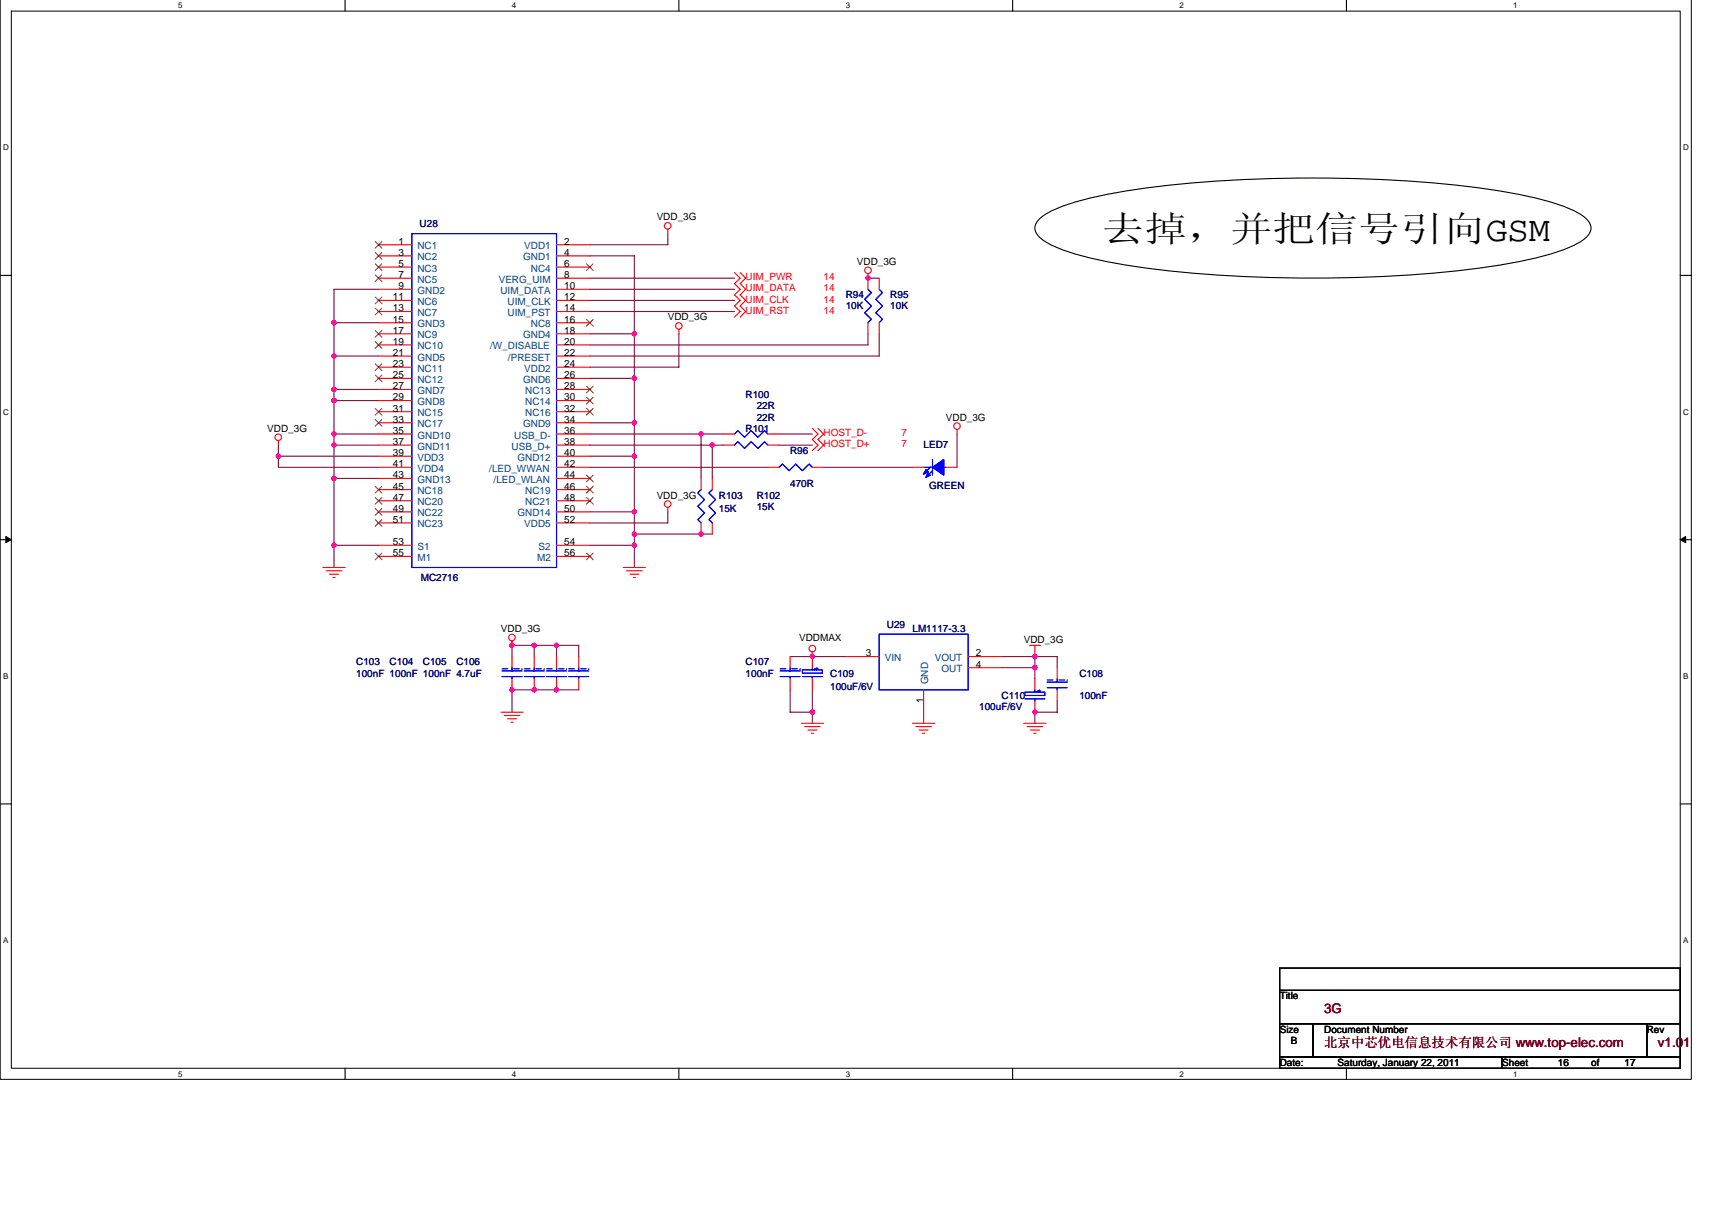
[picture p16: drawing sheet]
<svg xmlns="http://www.w3.org/2000/svg" width="297mm" height="210mm" viewBox="0 0 297 210" stroke-linecap="round" stroke-linejoin="round" font-family="sans-serif">
<defs><g id="words">
<text font-size="6.2" x="191.2" y="41.8">去掉，并把信号引向GSM</text>
<g font-size="2.3" fill="#800000">
<text x="229.8" y="175.8">3G</text>
<text x="229.8" y="181.6">北京中芯优电信息技术有限公司 www.top-elec.com</text>
<text x="287.7" y="181.6">v1.01</text>
</g>
<g font-size="1.7" fill="#000080">
<text x="72.8" y="39.4">U28</text>
<text x="146.7" y="51.7">R94</text>
<text x="146.7" y="53.7">10K</text>
<text x="154.5" y="51.7">R95</text>
<text x="154.5" y="53.7">10K</text>
<text x="129.4" y="69.1">R100</text>
<text x="131.3" y="71">22R</text>
<text x="129.4" y="74.9">R101</text>
<text x="131.3" y="73">22R</text>
<text x="160.2" y="77.8">LED7</text>
<text x="137.1" y="78.8">R96</text>
<text x="124.7" y="86.5">R103</text>
<text x="124.7" y="88.8">15K</text>
<text x="131.3" y="86.5">R102</text>
<text x="131.3" y="88.4">15K</text>
<text x="137.1" y="84.5">470R</text>
<text x="161.2" y="84.8">GREEN</text>
<text x="73" y="100.8">MC2716</text>
<text x="153.9" y="108.9">U29</text>
<text x="158.3" y="109.6">LM1117-3.3</text>
<text x="61.8" y="115.4">C103</text>
<text x="61.8" y="117.4">100nF 100nF 100nF 4.7uF</text>
<text x="67.6" y="115.4">C104</text>
<text x="73.4" y="115.4">C105</text>
<text x="79.2" y="115.4">C106</text>
<text x="129.4" y="115.4">C107</text>
<text x="129.4" y="117.4">100nF</text>
<text x="144" y="117.4">C109</text>
<text x="144" y="119.7">100uF/6V</text>
<text x="187.3" y="117.4">C108</text>
<text x="169.9" y="123.1">100uF/6V</text>
<text x="173.8" y="121.2">C110</text>
<text x="187.3" y="121.2">100nF</text>
</g>
<g font-size="1.7">
<text x="113.9" y="38.2">VDD_3G</text>
<text x="69.1" y="42.4">1</text>
<text x="69.1" y="44.4">3</text>
<text x="69.1" y="46.3">5</text>
<text x="97.9" y="44.4">4</text>
<text x="97.9" y="42.4">2</text>
<text x="97.9" y="46.3">6</text>
<text x="148.7" y="45.9">VDD_3G</text>
<text x="68.2" y="52.1">11</text>
<text x="69.1" y="48.2">7</text>
<text x="69.1" y="50.2">9</text>
<text x="97.9" y="50.2">10</text>
<text x="97.9" y="48.2">8</text>
<text x="97.9" y="52.1">12</text>
<text x="68.2" y="54">13</text>
<text x="68.2" y="56">15</text>
<text x="68.2" y="57.9">17</text>
<text x="68.2" y="59.8">19</text>
<text x="97.9" y="57.9">18</text>
<text x="97.9" y="56">16</text>
<text x="97.9" y="59.8">20</text>
<text x="97.9" y="54">14</text>
<text x="115.9" y="55.6">VDD_3G</text>
<text x="68.2" y="61.7">21</text>
<text x="68.2" y="63.7">23</text>
<text x="68.2" y="65.6">25</text>
<text x="97.9" y="65.6">26</text>
<text x="97.9" y="63.7">24</text>
<text x="97.9" y="61.7">22</text>
<text x="68.2" y="67.5">27</text>
<text x="68.2" y="69.5">29</text>
<text x="68.2" y="71.4">31</text>
<text x="97.9" y="67.5">28</text>
<text x="97.9" y="69.5">30</text>
<text x="97.9" y="71.4">32</text>
<text x="46.4" y="74.9">VDD_3G</text>
<text x="68.2" y="73.3">33</text>
<text x="68.2" y="75.3">35</text>
<text x="68.2" y="77.2">37</text>
<text x="97.9" y="73.3">34</text>
<text x="97.9" y="75.3">36</text>
<text x="97.9" y="77.2">38</text>
<text x="164.1" y="73">VDD_3G</text>
<text x="68.2" y="79.1">39</text>
<text x="68.2" y="81">41</text>
<text x="68.2" y="83">43</text>
<text x="97.9" y="81">42</text>
<text x="97.9" y="79.1">40</text>
<text x="97.9" y="83">44</text>
<text x="68.2" y="84.9">45</text>
<text x="68.2" y="86.8">47</text>
<text x="68.2" y="88.8">49</text>
<text x="97.9" y="84.9">46</text>
<text x="97.9" y="86.8">48</text>
<text x="97.9" y="88.8">50</text>
<text x="113.9" y="86.5">VDD_3G</text>
<text x="68.2" y="90.7">51</text>
<text x="68.2" y="94.6">53</text>
<text x="97.9" y="94.6">54</text>
<text x="97.9" y="90.7">52</text>
<text x="68.2" y="96.5">55</text>
<text x="97.9" y="96.5">56</text>
<text x="86.9" y="109.6">VDD_3G</text>
<text x="138.6" y="111.2">VDDMAX</text>
<text x="150.2" y="113.9">3</text>
<text x="169.3" y="113.9">2</text>
<text x="177.6" y="111.6">VDD_3G</text>
<text x="169.3" y="115.8">4</text>
<text x="160.2" y="122" transform="rotate(-90 160.2 122)">1</text>
<text x="222" y="173.4">Title</text>
<text x="222" y="179.1">Size</text>
<text x="229.8" y="179.1">Document Number</text>
<text x="285.7" y="179.1">Rev</text>
<text x="222" y="184.9">Date:</text>
<text x="224" y="181.1">B</text>
<text x="232.1" y="184.9">Saturday, January 22, 2011</text>
<text x="260.6" y="184.9">Sheet</text>
<text x="270.3" y="184.9">16</text>
<text x="276.1" y="184.9">of</text>
<text x="281.9" y="184.9">17</text>
</g>
<g font-size="1.7" fill="#004080">
<text x="72.4" y="43.2">NC1</text>
<text x="72.4" y="45.2">NC2</text>
<text x="72.4" y="47.1">NC3</text>
<text x="90.8" y="45.2">GND1</text>
<text x="90.9" y="43.2">VDD1</text>
<text x="92.1" y="47.1">NC4</text>
<text x="72.4" y="49">NC5</text>
<text x="72.4" y="51">GND2</text>
<text x="72.4" y="52.9">NC6</text>
<text x="86.5" y="49">VERG_UIM</text>
<text x="86.8" y="51">UIM_DATA</text>
<text x="88.1" y="52.9">UIM_CLK</text>
<text x="72.4" y="54.8">NC7</text>
<text x="72.4" y="56.8">GND3</text>
<text x="72.4" y="58.7">NC9</text>
<text x="88.1" y="54.8">UIM_PST</text>
<text x="90.8" y="58.7">GND4</text>
<text x="92.1" y="56.8">NC8</text>
<text x="72.4" y="60.6">NC10</text>
<text x="72.4" y="62.5">GND5</text>
<text x="72.4" y="64.5">NC11</text>
<text x="85" y="60.6">/W_DISABLE</text>
<text x="88.1" y="62.5">/PRESET</text>
<text x="90.9" y="64.5">VDD2</text>
<text x="72.4" y="66.4">NC12</text>
<text x="72.4" y="68.3">GND7</text>
<text x="72.4" y="70.3">GND8</text>
<text x="90.8" y="66.4">GND6</text>
<text x="91.1" y="68.3">NC13</text>
<text x="91.1" y="70.3">NC14</text>
<text x="72.4" y="72.2">NC15</text>
<text x="72.4" y="74.1">NC17</text>
<text x="72.4" y="76.1">GND10</text>
<text x="72.4" y="78">GND11</text>
<text x="88.8" y="78">USB_D+</text>
<text x="89.2" y="76.1">USB_D-</text>
<text x="90.8" y="74.1">GND9</text>
<text x="91.1" y="72.2">NC16</text>
<text x="72.4" y="79.9">VDD3</text>
<text x="72.4" y="81.9">VDD4</text>
<text x="72.4" y="83.8">GND13</text>
<text x="84.9" y="81.9">/LED_WWAN</text>
<text x="85.6" y="83.8">/LED_WLAN</text>
<text x="89.8" y="79.9">GND12</text>
<text x="72.4" y="85.7">NC18</text>
<text x="72.4" y="87.7">NC20</text>
<text x="72.4" y="89.6">NC22</text>
<text x="89.8" y="89.6">GND14</text>
<text x="91.1" y="85.7">NC19</text>
<text x="91.1" y="87.7">NC21</text>
<text x="72.4" y="91.5">NC23</text>
<text x="72.4" y="95.4">S1</text>
<text x="90.9" y="91.5">VDD5</text>
<text x="93.4" y="95.4">S2</text>
<text x="72.4" y="97.3">M1</text>
<text x="93.2" y="97.3">M2</text>
<text x="153.5" y="114.7">VIN</text>
<text x="161.1" y="118.7" transform="rotate(-90 161.1 118.7)">GND</text>
<text x="162.2" y="114.7">VOUT</text>
<text x="163.3" y="116.6">OUT</text>
</g>
<g font-size="1.7" fill="#f00">
<text x="129.4" y="48.6">UIM_PWR</text>
<text x="129.4" y="50.6">UIM_DATA</text>
<text x="129.4" y="52.5">UIM_CLK</text>
<text x="142.9" y="52.5">14</text>
<text x="142.9" y="48.6">14</text>
<text x="142.9" y="50.6">14</text>
<text x="129.4" y="54.4">UIM_RST</text>
<text x="142.9" y="54.4">14</text>
<text x="142.9" y="75.7">HOST_D-</text>
<text x="142.9" y="77.6">HOST_D+</text>
<text x="156.4" y="75.7">7</text>
<text x="156.4" y="77.6">7</text>
</g>
<g font-size="1.4">
<text x="30.9" y="1.5">5</text>
<text x="88.8" y="1.5">4</text>
<text x="146.7" y="1.5">3</text>
<text x="204.7" y="1.5">2</text>
<text x="262.6" y="1.5">1</text>
<text x=".5" y="26.1">D</text>
<text x="292" y="26.1">D</text>
<text x=".5" y="71.9">C</text>
<text x="292" y="71.9">C</text>
<text x=".5" y="117.8">B</text>
<text x="292" y="117.8">B</text>
<text x=".5" y="163.6">A</text>
<text x="292" y="163.6">A</text>
<text x="30.9" y="186.8">5</text>
<text x="88.8" y="186.8">4</text>
<text x="146.7" y="186.8">3</text>
<text x="204.7" y="186.8">2</text>
<text x="262.6" y="186.8">1</text>
</g>
</g></defs>
<path d="M0 0v187.2h293.5v-187.2M2 1.9h289.5v183.4h-289.5z" fill="none" stroke="#000" stroke-width=".17"/>
<g fill="#fff">
<path d="M30.9 .2h.8v1.6h-.8z"/>
<path d="M30.9 185.5h.8v1.6h-.8z"/>
</g>
<path d="M59.9 0v1.9M59.9 185.3v1.9" fill="none" stroke="#000" stroke-width=".19"/>
<g fill="#fff">
<path d="M88.8 .2h.8v1.6h-.8z"/>
<path d="M88.8 185.5h.8v1.6h-.8z"/>
</g>
<path d="M117.8 0v1.9M117.8 185.3v1.9" fill="none" stroke="#000" stroke-width=".19"/>
<g fill="#fff">
<path d="M146.7 .2h.8v1.6h-.8z"/>
<path d="M146.7 185.5h.8v1.6h-.8z"/>
</g>
<path d="M175.7 0v1.9M175.7 185.3v1.9" fill="none" stroke="#000" stroke-width=".19"/>
<g fill="#fff">
<path d="M204.7 .2h.7v1.6h-.7z"/>
<path d="M204.7 185.5h.7v1.6h-.7z"/>
</g>
<path d="M233.6 0v1.9M233.6 185.3v1.9" fill="none" stroke="#000" stroke-width=".19"/>
<g fill="#fff">
<path d="M262.6 .2h.7v1.6h-.7z"/>
<path d="M262.6 185.5h.7v1.6h-.7z"/>
<path d="M.5 24.8h1v1.6h-1z"/>
<path d="M292 24.8h1v1.6h-1z"/>
<path d="M.5 70.7h1v1.5h-1z"/>
<path d="M292 70.7h1v1.5h-1z"/>
</g>
<path d="M0 47.8h2M291.5 47.8h2" fill="none" stroke="#000" stroke-width=".19"/>
<g fill="#fff">
<path d="M.5 116.5h.9v1.6h-.9z"/>
<path d="M292 116.5h.9v1.6h-.9z"/>
</g>
<path d="M0 93.6h2M291.5 93.6h2" fill="none" stroke="#000" stroke-width=".19"/>
<path d="M1 93.1l1 .5-1 .5zM291.5 93.6l1-.5v1z" fill="#000" stroke="#000" stroke-width=".17"/>
<g fill="#fff">
<path d="M.5 162.4h.9v1.5h-.9z"/>
<path d="M292 162.4h.9v1.5h-.9z"/>
</g>
<path d="M180.1 38.3a9.8 9.8 0 0 1 3.9-2.4 77.7 77.7 0 0 1 17.5-3.6 240.7 240.7 0 0 1 58 .7l2.4 .4a41.9 41.9 0 0 1 12.1 3.6 3.3 3.3 0 0 1 2.1 2.6 3.3 3.3 0 0 1-2.1 2.5 34.2 34.2 0 0 1-9.8 3.2 197 197 0 0 1-40 2.9 173 173 0 0 1-34.9-3.4 23.6 23.6 0 0 1-8.6-3.3 2.09 2.09 0 0 1-.6-3.2zM0 139.5h2M291.5 139.5h2M222 167.9h69.5v3.9h-69.5zM222 171.8h69.5v5.8h-69.5zM222 177.6h5.8v5.8h-5.8zM227.8 177.6h57.9v5.8h-57.9zM285.7 177.6h5.8v5.8h-5.8zM222 183.4h38.6v1.9h-38.6zM260.6 183.4h30.9v1.9h-30.9z" fill="none" stroke="#000" stroke-width=".19"/>
<g fill="none" stroke="#800040" stroke-width=".19">
<path d="M58 56h7.7M65.7 50.2h-7.7v48.2M102.3 50.2h25.1M102.3 44.4h7.8v54M102.3 57.9h7.8M102.3 48.3h25.1M102.3 52.1h25.1M102.3 54h25.1M115.9 40.5v2h-13.6M117.8 57.9v5.8h-15.5M150.6 48.3h1.9M150.6 57.9v1.9h-48.3"/>
<path d="M152.5 57.9v3.9h-50.2M48.3 79.1v2h17.4M48.3 79.1h17.4M48.3 77.2v1.9M58 61.8h7.7M58 67.6h7.7M58 69.5h7.7M58 75.3h7.7M58 77.2h7.7M102.3 77.2h21.3v5.8M102.3 75.3h19.3v7.7M102.3 79.1h7.8"/>
<path d="M102.3 73.3h7.8M102.3 65.6h7.8M121.6 75.3h3.9M123.6 77.2h1.9M135.2 75.3h5.7M135.2 77.2h5.7M166 75.3v5.8M58 94.6h7.7M58 83h7.7M102.3 94.6h7.8M102.3 88.8h7.8M102.3 81.1h30.9"/>
<path d="M110.1 92.6h13.5M115.9 88.8v1.9h-13.6M142.9 81.1h15.4M88.8 113.9v-1.9h11.6v1.9M92.7 112v1.9M96.6 112v1.9M100.4 119.7h-11.6v3.8M137.1 113.9h9.6M137.1 119.7v3.8h3.8M140.9 119.7v5.8M173.8 115.8h5.8v2M173.8 113.9h9.6v1.9"/>
<path d="M179.6 113.9v1.9M183.4 121.6v1.9h-3.8v2"/>
</g>
<g fill="#f0f" stroke="#f0f" stroke-width=".19">
<circle cx="96.5" cy="119.7" r=".38"/>
<circle cx="92.7" cy="119.7" r=".38"/>
<circle cx="88.8" cy="119.7" r=".38"/>
<circle cx="57.9" cy="56" r=".38"/>
<circle cx="57.9" cy="61.8" r=".38"/>
<circle cx="57.9" cy="67.6" r=".38"/>
<circle cx="57.9" cy="69.5" r=".38"/>
<circle cx="57.9" cy="77.2" r=".38"/>
<circle cx="57.9" cy="83" r=".38"/>
<circle cx="57.9" cy="94.6" r=".38"/>
<circle cx="110" cy="73.3" r=".38"/>
<circle cx="110" cy="65.6" r=".38"/>
<circle cx="110" cy="57.9" r=".38"/>
<circle cx="110" cy="79.1" r=".38"/>
<circle cx="57.9" cy="75.3" r=".38"/>
<circle cx="110" cy="94.6" r=".38"/>
<circle cx="48.3" cy="79.1" r=".38"/>
<circle cx="150.6" cy="48.2" r=".38"/>
<circle cx="179.6" cy="113.9" r=".38"/>
<circle cx="140.9" cy="113.9" r=".38"/>
<circle cx="179.6" cy="115.8" r=".38"/>
<circle cx="140.9" cy="123.5" r=".38"/>
<circle cx="179.6" cy="123.5" r=".38"/>
<circle cx="88.8" cy="111.9" r=".38"/>
<circle cx="92.7" cy="111.9" r=".38"/>
<circle cx="96.5" cy="111.9" r=".38"/>
<circle cx="121.6" cy="75.3" r=".38"/>
<circle cx="123.6" cy="77.2" r=".38"/>
<circle cx="121.6" cy="92.6" r=".38"/>
<circle cx="110" cy="88.8" r=".38"/>
<circle cx="110" cy="92.6" r=".38"/>
</g>
<g fill="none" stroke="#f00" stroke-width=".19">
<path d="M115.9 39.8v.7M65.7 42.5h5.8M65.7 44.4h5.8M65.7 46.3h5.8M65.7 48.3h5.8M65.7 50.2h5.8M65.7 52.1h5.8M65.7 54h5.8M65.7 56h5.8M65.7 57.9h5.8M65.7 59.8h5.8M96.6 42.5h5.7"/>
<path d="M96.6 44.4h5.7M96.6 46.3h5.7M96.6 48.3h5.7M96.6 50.2h5.7M96.6 52.1h5.7M96.6 54h5.7M96.6 56h5.7M96.6 57.9h5.7M96.6 59.8h5.7M117.8 57.1v.8M127.4 47.3l1 1-1 .9 1 1-1 1 1 .9-1 1 1 .9-1 1M128.4 47.3l1 1-1 .9 1 1-1 1 1 .9-1 1 1 .9-1 1"/>
<path d="M150.6 47.5v2.7M150.6 56v1.9M152.5 48.3v1.9M152.5 56v1.9M48.3 76.4v.8M65.7 75.3h5.8M65.7 61.8h5.8M65.7 63.7h5.8M65.7 65.6h5.8M65.7 67.6h5.8M65.7 69.5h5.8M65.7 71.4h5.8"/>
<path d="M65.7 73.3h5.8M65.7 77.2h5.8M65.7 79.1h5.8M96.6 75.3h5.7M96.6 61.8h5.7M96.6 63.7h5.7M96.6 65.6h5.7M96.6 67.6h5.7M96.6 69.5h5.7M96.6 71.4h5.7M96.6 73.3h5.7M96.6 77.2h5.7"/>
<path d="M96.6 79.1h5.7M125.5 75.3h1.9M125.5 77.2h1.9M133.2 75.3h2M133.2 77.2h2M140.9 74.3l1 1-1 .9 1 1-1 1M141.9 74.3l1 1-1 .9 1 1-1 1M166 74.5v.8M56 98.4h3.9M56.6 99h2.7M57.2 99.6h1.5M65.7 81.1h5.8"/>
<path d="M65.7 83h5.8M65.7 84.9h5.8M65.7 86.9h5.8M65.7 88.8h5.8M65.7 90.7h5.8M65.7 94.6h5.8M65.7 96.5h5.8M96.6 81.1h5.7M96.6 83h5.7M96.6 84.9h5.7M96.6 86.9h5.7M96.6 88.8h5.7"/>
<path d="M96.6 90.7h5.7M96.6 94.6h5.7M96.6 96.5h5.7M108.1 98.4h3.9M108.7 99h2.7M109.3 99.6h1.5M115.9 88v.8M121.6 83v1.9M121.6 90.7v1.9M123.6 83v1.9M123.6 90.7v1.9M133.2 81.1h2"/>
<path d="M140.9 81.1h2M158.3 81.1h1.9M164.1 81.1h1.9M57.8 100.2h.3M88.8 111.2v.8M88.8 113.9v1.9M88.8 117.8v1.9M92.7 113.9v1.9M92.7 117.8v1.9M96.6 113.9v1.9M96.6 117.8v1.9M100.4 113.9v1.9"/>
<path d="M100.4 117.8v1.9M109.9 100.2h.4M137.1 113.9v1.9M137.1 117.8v1.9M140.9 113.1v2.7M140.9 117.8v1.9M146.7 113.9h5.8M160.2 119.7v5.8M168 113.9h5.8M168 115.8h5.8M178.6 112h1.9M179.6 112v1.9"/>
<path d="M179.6 117.8v1.9M183.4 115.8v2M183.4 119.7v1.9M86.9 123.5h3.9M87.5 124.1h2.7M88.1 124.7h1.5M88.6 125.3h.4M139 125.5h3.9M139.6 126h2.7M140.2 126.6h1.5M140.8 127.2h.4M158.3 125.5h3.9"/>
<path d="M158.9 126h2.7M159.5 126.6h1.5M160.1 127.2h.4M177.6 125.5h3.9M178.2 126h2.7M178.8 126.6h1.5M179.4 127.2h.4M179.6 121.6v1.9"/>
<circle cx="115.8" cy="39.2" r=".57"/>
<circle cx="117.8" cy="56.5" r=".57"/>
<circle cx="150.6" cy="46.9" r=".57"/>
<circle cx="48.3" cy="75.8" r=".57"/>
<circle cx="166" cy="73.9" r=".57"/>
<circle cx="115.8" cy="87.4" r=".57"/>
<circle cx="88.8" cy="110.6" r=".57"/>
<circle cx="140.9" cy="112.5" r=".57"/>
</g>
<g fill="none" stroke="#00f" stroke-width=".19">
<path d="M71.5 40.5h25.1v57.9h-25.1zM150.6 50.2l.6 .6-1.2 1.1 1.2 1.2-1.2 1.2 1.2 1.1-.6 .6M152.5 50.2l.6 .6-1.1 1.1 1.1 1.2-1.1 1.2 1.1 1.1-.6 .6M127.4 75.3l.6-.6 1.2 1.2 1.1-1.2 1.2 1.2 1.1-1.2 .6 .6M127.4 77.2l.6-.6 1.2 1.2 1.1-1.2 1.2 1.2 1.1-1.2 .6 .6M161.8 79.7v2.7M121.6 84.9l-.5 .6 1.1 1.2-1.1 1.1 1.1 1.2-1.1 1.1 .5 .6M123.6 84.9l-.6 .6 1.2 1.2-1.2 1.1 1.2 1.2-1.2 1.1 .6 .6M135.2 81.1l.5-.6 1.2 1.2 1.2-1.2 1.1 1.2 1.2-1.2 .5 .6M160.2 81.1h1.6M161.4 81.1l-1.2 1.1M161.8 81.7l-1.1 1.1"/>
<path d="M163.7 81.1h.4M87.1 116.4h3.5M87.1 117.4h3.5M88.8 115.8v.6M88.8 117.4v.4M90.9 116.4h3.5M90.9 117.4h3.5M92.7 115.8v.6M92.7 117.4v.4M94.8 116.4h3.5M94.8 117.4h3.5M96.6 115.8v.6"/>
<path d="M96.6 117.4v.4M98.7 116.4h3.4M98.7 117.4h3.4M100.4 115.8v.6M100.4 117.4v.4M135.4 116.4h3.4M135.4 117.4h3.4M137.1 115.8v.6M137.1 117.4v.4M139.2 116.2h3.5v.6h-3.5zM139.2 117.4h3.5M140.9 115.8v.4"/>
<path d="M140.9 117.4v.4M141.3 116h.1M141.5 116h.4M141.7 115.8v.4M152.5 110h15.5v9.7h-15.5zM179.6 119.7v.4M180 119.9h.1M180.1 119.9h.4M180.3 119.7v.4M181.7 118.3h3.5M181.7 119.3h3.5M183.4 117.8v.5"/>
<path d="M183.4 119.3v.4M177.8 120.1h3.5v.5h-3.5zM177.8 121.2h3.5M179.6 121.2v.4"/>
</g>
<g fill="#00f" stroke="#00f" stroke-width=".19">
<path d="M161.8 81.1l1.9-1.4v2.7z" fill-rule="evenodd"/>
<path d="M161 82l.4 .4-.7 .4z" fill-rule="evenodd"/>
<path d="M160.7 81.4l.3 .5-.8 .3z" fill-rule="evenodd"/>
<path d="M161.8 81.1l1.9-1.4v2.7z" fill-rule="evenodd"/>
<path d="M161 82l.4 .4-.7 .4z" fill-rule="evenodd"/>
<path d="M160.7 81.4l.3 .5-.8 .3z" fill-rule="evenodd"/>
</g>
<path d="M87.1 116h3.5M90.6 116h.1M90.9 116h3.5M94.4 116h.1M94.8 116h3.5M98.3 116h.1M98.7 116h3.4M102.1 116h.1M135.4 116h3.4M138.8 116h.1M181.7 117.9h3.5M185.2 117.9h.1" fill="none" stroke="#fff" stroke-width=".17" stroke-dasharray="1 1 1 1 1 1 1 1"/>
<path d="M87.1 116h3.5M90.6 116h.1M90.9 116h3.5M94.4 116h.1M94.8 116h3.5M98.3 116h.1M98.7 116h3.4M102.1 116h.1M135.4 116h3.4M138.8 116h.1M181.7 117.9h3.5M185.2 117.9h.1" fill="none" stroke="#00f" stroke-width=".17" stroke-dasharray="1 1 1 1 1 1 1 1"/>
<g fill="none" stroke="#804000" stroke-width=".17">
<path d="M65.1 41.9l1.2 1.2M65.1 43.8l1.2 1.2M65.1 45.8l1.2 1.1M65.1 47.7l1.2 1.2M65.1 51.5l1.2 1.2M65.1 53.5l1.2 1.1M65.1 57.3l1.2 1.2M65.1 59.3l1.2 1.1M66.2 41.9l-1.1 1.2M66.2 43.8l-1.1 1.2M66.2 45.8l-1.1 1.1M66.2 47.7l-1.1 1.2"/>
<path d="M66.2 51.5l-1.1 1.2M66.2 53.5l-1.1 1.1M66.2 57.3l-1.1 1.2M66.2 59.3l-1.1 1.1M101.8 45.8l1.1 1.1M101.8 55.4l1.1 1.2M102.9 45.8l-1.2 1.1M102.9 55.4l-1.2 1.2M65.1 63.1l1.2 1.2M65.1 65.1l1.2 1.1M65.1 70.8l1.2 1.2M65.1 72.8l1.2 1.1"/>
<path d="M66.2 63.1l-1.1 1.2M66.2 65.1l-1.1 1.1M66.2 70.8l-1.1 1.2M66.2 72.8l-1.1 1.1M101.8 67l1.1 1.2M101.8 68.9l1.1 1.2M101.8 70.8l1.1 1.2M102.9 67l-1.2 1.2M102.9 68.9l-1.2 1.2M102.9 70.8l-1.2 1.2M65.1 84.4l1.2 1.1M65.1 86.3l1.2 1.2"/>
<path d="M65.1 88.2l1.2 1.2M65.1 90.1l1.2 1.2M65.1 95.9l1.2 1.2M66.2 84.4l-1.1 1.1M66.2 86.3l-1.1 1.2M66.2 88.2l-1.1 1.2M66.2 90.1l-1.1 1.2M66.2 95.9l-1.1 1.2M101.8 82.4l1.1 1.2M101.8 84.4l1.1 1.1M101.8 86.3l1.1 1.2M101.8 95.9l1.1 1.2"/>
<path d="M102.9 82.4l-1.2 1.2M102.9 84.4l-1.2 1.1M102.9 86.3l-1.2 1.2M102.9 95.9l-1.2 1.2"/>
</g>
<use href="#words"/>
</svg>
